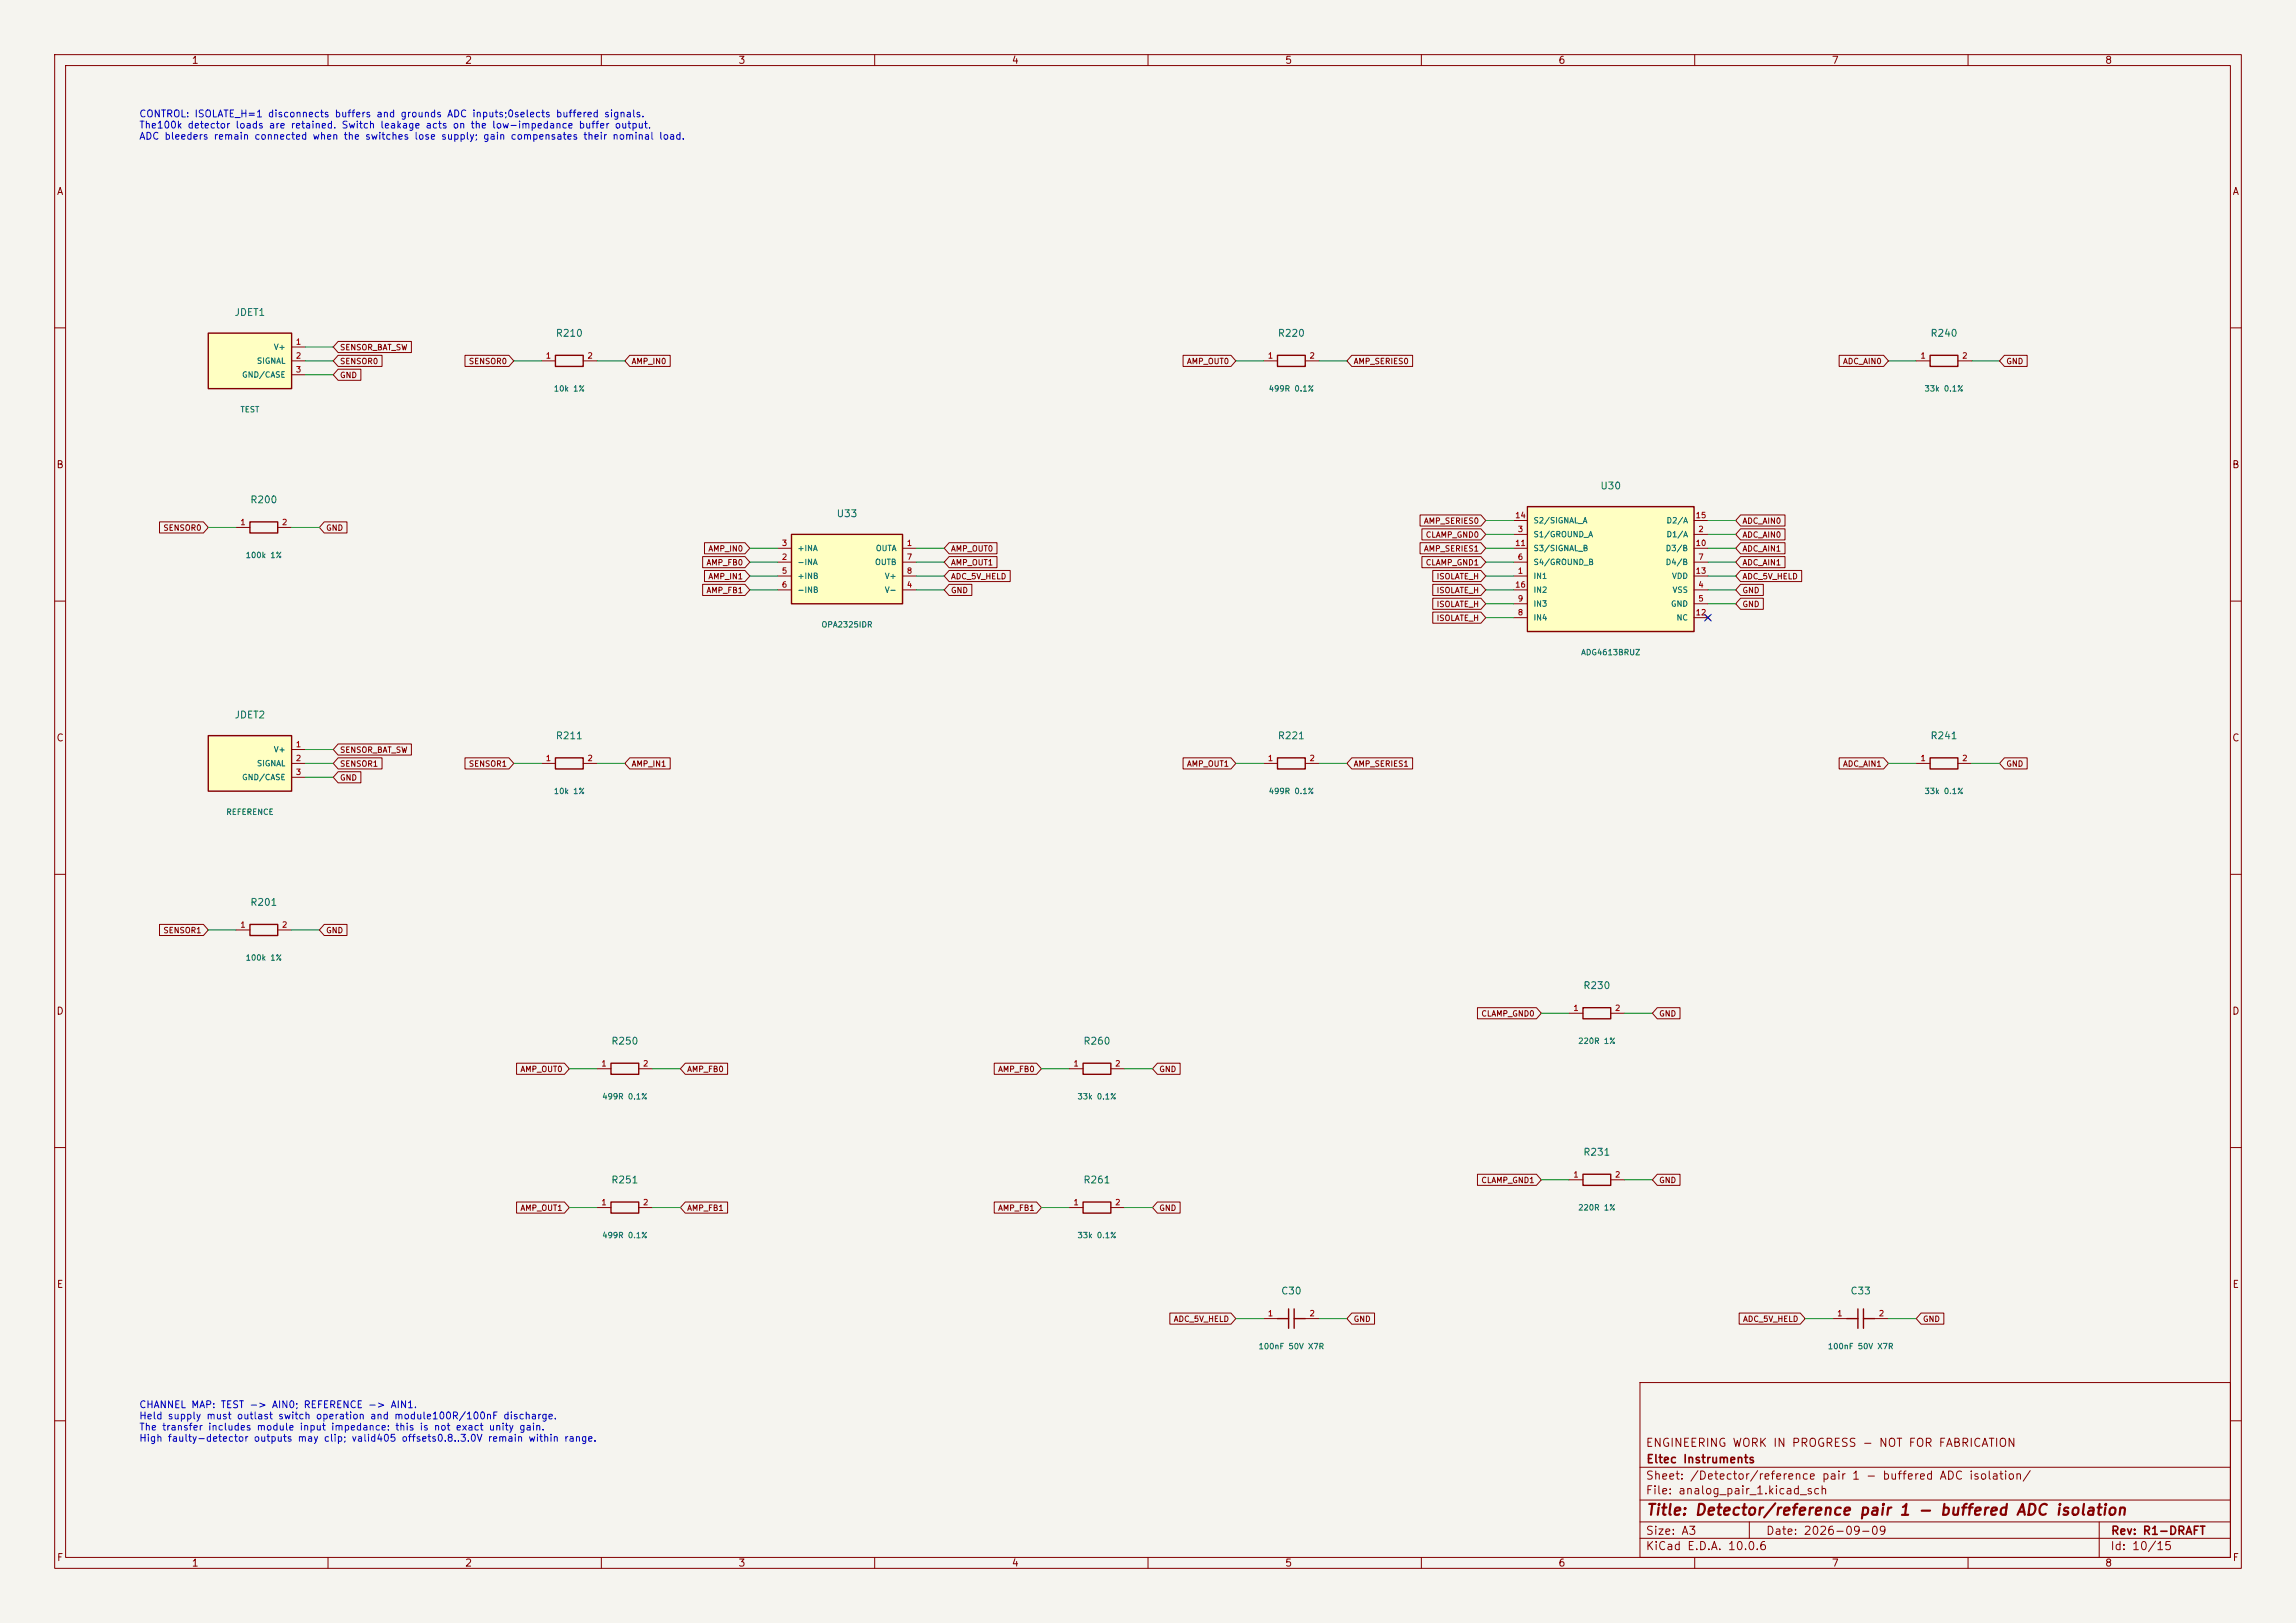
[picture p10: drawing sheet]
<svg xmlns="http://www.w3.org/2000/svg" width="420mm" height="297mm" viewBox="0 0 420 297" stroke-linecap="round" stroke-linejoin="round" font-family="sans-serif">
<defs><g id="words">
<text font-size="2" fill="#840000" x="301" y="277.8">Title: Detector/reference pair 1 - buffered ADC isolation</text>
<g font-size="1.5" fill="#840000">
<text x="300.9" y="265.1">ENGINEERING WORK IN PROGRESS - NOT FOR FABRICATION</text>
<text x="301" y="268.1">Eltec Instruments</text>
<text x="300.9" y="273.8">File: analog_pair_1.kicad_sch</text>
<text x="300.9" y="271.1">Sheet: /Detector/reference pair 1 - buffered ADC isolation/</text>
<text x="300.9" y="281.2">Size: A3</text>
<text x="322.9" y="281.2">Date: 2026-09-09</text>
<text x="386" y="281.2">Rev: R1-DRAFT</text>
<text x="300.9" y="284">KiCad E.D.A. 10.0.6</text>
<text x="385.9" y="284">Id: 10/15</text>
</g>
<g font-size="1.3" fill="#840000">
<text x="35" y="12">1</text>
<text x="85" y="12">2</text>
<text x="135" y="12">3</text>
<text x="185" y="12">4</text>
<text x="235" y="12">5</text>
<text x="285" y="12">6</text>
<text x="335" y="12">7</text>
<text x="385" y="12">8</text>
<text x="10.3" y="36">A</text>
<text x="408.3" y="36">A</text>
<text x="10.2" y="86">B</text>
<text x="408.2" y="86">B</text>
<text x="10.2" y="136">C</text>
<text x="408.2" y="136">C</text>
<text x="10.2" y="186">D</text>
<text x="408.2" y="186">D</text>
<text x="10.3" y="236">E</text>
<text x="408.3" y="236">E</text>
<text x="10.3" y="286">F</text>
<text x="35" y="287">1</text>
<text x="85" y="287">2</text>
<text x="135" y="287">3</text>
<text x="185" y="287">4</text>
<text x="235" y="287">5</text>
<text x="285" y="287">6</text>
<text x="335" y="287">7</text>
<text x="385" y="287">8</text>
<text x="408.3" y="286">F</text>
</g>
<g font-size="1.3" fill="#0000c2">
<text x="25.4" y="21.8">CONTROL: ISOLATE_H=1 disconnects buffers and grounds ADC inputs;0selects buffered signals.</text>
<text x="25.4" y="23.8">The100k detector loads are retained. Switch leakage acts on the low-impedance buffer output.</text>
<text x="25.4" y="25.9">ADC bleeders remain connected when the switches lose supply; gain compensates their nominal load.</text>
<text x="25.4" y="258">CHANNEL MAP: TEST -&gt; AIN0; REFERENCE -&gt; AIN1.</text>
<text x="25.4" y="260">Held supply must outlast switch operation and module100R/100nF discharge.</text>
<text x="25.4" y="262.1">The transfer includes module input impedance: this is not exact unity gain.</text>
<text x="25.4" y="264.1">High faulty-detector outputs may clip; valid405 offsets0.8..3.0V remain within range.</text>
</g>
<g font-size="1.3" fill="#006464">
<text x="42.8" y="58.1">JDET1</text>
<text x="101.6" y="61.9">R210</text>
<text x="233.6" y="61.9">R220</text>
<text x="353" y="61.9">R240</text>
<text x="292.6" y="89.9">U30</text>
<text x="45.7" y="92.4">R200</text>
<text x="152.9" y="94.9">U33</text>
<text x="42.8" y="131.8">JDET2</text>
<text x="101.6" y="135.6">R211</text>
<text x="233.6" y="135.6">R221</text>
<text x="353" y="135.6">R241</text>
<text x="45.7" y="166.1">R201</text>
<text x="289.5" y="181.3">R230</text>
<text x="111.7" y="191.5">R250</text>
<text x="198.1" y="191.5">R260</text>
<text x="289.5" y="211.8">R231</text>
<text x="111.7" y="216.9">R251</text>
<text x="198.1" y="216.9">R261</text>
<text x="234.2" y="237.2">C30</text>
<text x="338.4" y="237.2">C33</text>
</g>
<g font-size="1" fill="#006464">
<text x="50" y="64.3">V+</text>
<text x="44.2" y="69.3">GND/CASE</text>
<text x="46.9" y="66.8">SIGNAL</text>
<text x="101.2" y="71.9">10k 1%</text>
<text x="232" y="71.9">499R 0.1%</text>
<text x="351.9" y="71.9">33k 0.1%</text>
<text x="43.9" y="75.7">TEST</text>
<text x="145.8" y="101.1">+INA</text>
<text x="160.1" y="101.1">OUTA</text>
<text x="280.4" y="98.6">S1/GROUND_A</text>
<text x="280.4" y="101.1">S3/SIGNAL_B</text>
<text x="280.4" y="96">S2/SIGNAL_A</text>
<text x="304.6" y="101.1">D3/B</text>
<text x="304.7" y="98.6">D1/A</text>
<text x="304.7" y="96">D2/A</text>
<text x="44.8" y="102.4">100k 1%</text>
<text x="145.8" y="103.6">-INA</text>
<text x="145.8" y="106.2">+INB</text>
<text x="160" y="103.6">OUTB</text>
<text x="161.8" y="106.2">V+</text>
<text x="280.4" y="106.2">IN1</text>
<text x="280.4" y="103.6">S4/GROUND_B</text>
<text x="304.6" y="103.6">D4/B</text>
<text x="305.8" y="106.2">VDD</text>
<text x="145.8" y="108.7">-INB</text>
<text x="161.8" y="108.7">V-</text>
<text x="280.4" y="113.8">IN4</text>
<text x="280.4" y="111.3">IN3</text>
<text x="280.4" y="108.7">IN2</text>
<text x="305.6" y="111.3">GND</text>
<text x="305.9" y="108.7">VSS</text>
<text x="306.6" y="113.8">NC</text>
<text x="150.2" y="115.1">OPA2325IDR</text>
<text x="289.1" y="120.1">ADG4613BRUZ</text>
<text x="50" y="137.9">V+</text>
<text x="44.2" y="143">GND/CASE</text>
<text x="46.9" y="140.5">SIGNAL</text>
<text x="41.3" y="149.4">REFERENCE</text>
<text x="101.2" y="145.5">10k 1%</text>
<text x="232" y="145.5">499R 0.1%</text>
<text x="351.9" y="145.5">33k 0.1%</text>
<text x="44.8" y="176">100k 1%</text>
<text x="288.6" y="191.3">220R 1%</text>
<text x="110.1" y="201.4">499R 0.1%</text>
<text x="197" y="201.4">33k 0.1%</text>
<text x="288.6" y="221.7">220R 1%</text>
<text x="110.1" y="226.8">499R 0.1%</text>
<text x="197" y="226.8">33k 0.1%</text>
<text x="230.1" y="247.1">100nF 50V X7R</text>
<text x="334.3" y="247.1">100nF 50V X7R</text>
</g>
<g font-size="1" fill="#a90000">
<text x="54" y="63.3">1</text>
<text x="54" y="65.9">2</text>
<text x="99.7" y="65.9">1</text>
<text x="107.4" y="65.9">2</text>
<text x="231.8" y="65.9">1</text>
<text x="239.4" y="65.9">2</text>
<text x="351.2" y="65.9">1</text>
<text x="358.8" y="65.9">2</text>
<text x="54" y="68.4">3</text>
<text x="277.1" y="95.1">14</text>
<text x="310.1" y="95.1">15</text>
<text x="43.9" y="96.3">1</text>
<text x="51.5" y="96.3">2</text>
<text x="142.9" y="100.1">3</text>
<text x="165.8" y="100.1">1</text>
<text x="277.1" y="100.1">11</text>
<text x="277.5" y="97.6">3</text>
<text x="310.1" y="100.1">10</text>
<text x="310.6" y="97.6">2</text>
<text x="142.9" y="102.7">2</text>
<text x="142.9" y="105.2">5</text>
<text x="142.9" y="107.8">6</text>
<text x="165.8" y="107.8">4</text>
<text x="165.8" y="102.7">7</text>
<text x="165.8" y="105.2">8</text>
<text x="277.1" y="107.8">16</text>
<text x="277.5" y="105.2">1</text>
<text x="277.5" y="102.7">6</text>
<text x="310.1" y="105.2">13</text>
<text x="310.6" y="107.8">4</text>
<text x="310.6" y="102.7">7</text>
<text x="277.5" y="112.8">8</text>
<text x="277.5" y="110.3">9</text>
<text x="310.1" y="112.8">12</text>
<text x="310.6" y="110.3">5</text>
<text x="54" y="137">1</text>
<text x="54" y="139.5">2</text>
<text x="54" y="142.1">3</text>
<text x="99.7" y="139.5">1</text>
<text x="107.4" y="139.5">2</text>
<text x="231.8" y="139.5">1</text>
<text x="239.4" y="139.5">2</text>
<text x="351.2" y="139.5">1</text>
<text x="358.8" y="139.5">2</text>
<text x="43.9" y="170">1</text>
<text x="51.5" y="170">2</text>
<text x="287.7" y="185.2">1</text>
<text x="295.3" y="185.2">2</text>
<text x="109.9" y="195.4">1</text>
<text x="117.5" y="195.4">2</text>
<text x="196.3" y="195.4">1</text>
<text x="203.9" y="195.4">2</text>
<text x="287.7" y="215.7">1</text>
<text x="295.3" y="215.7">2</text>
<text x="109.9" y="220.8">1</text>
<text x="117.5" y="220.8">2</text>
<text x="196.3" y="220.8">1</text>
<text x="203.9" y="220.8">2</text>
<text x="231.8" y="241.1">1</text>
<text x="239.4" y="241.1">2</text>
<text x="336" y="241.1">1</text>
<text x="343.6" y="241.1">2</text>
</g>
<g font-size="1" fill="#840000">
<text x="62.1" y="64.3">SENSOR_BAT_SW</text>
<text x="62.1" y="69.4">GND</text>
<text x="62.1" y="66.9">SENSOR0</text>
<text x="85.7" y="66.9">SENSOR0</text>
<text x="115.4" y="66.9">AMP_IN0</text>
<text x="217" y="66.9">AMP_OUT0</text>
<text x="247.5" y="66.9">AMP_SERIES0</text>
<text x="337" y="66.9">ADC_AIN0</text>
<text x="366.9" y="66.9">GND</text>
<text x="29.8" y="97.4">SENSOR0</text>
<text x="59.6" y="97.4">GND</text>
<text x="129.5" y="101.2">AMP_IN0</text>
<text x="173.9" y="101.2">AMP_OUT0</text>
<text x="260.4" y="96.1">AMP_SERIES0</text>
<text x="260.4" y="101.2">AMP_SERIES1</text>
<text x="260.7" y="98.6">CLAMP_GND0</text>
<text x="318.6" y="96.1">ADC_AIN0</text>
<text x="318.6" y="98.6">ADC_AIN0</text>
<text x="318.6" y="101.2">ADC_AIN1</text>
<text x="129.1" y="103.7">AMP_FB0</text>
<text x="129.5" y="106.3">AMP_IN1</text>
<text x="173.9" y="103.7">AMP_OUT1</text>
<text x="173.9" y="106.3">ADC_5V_HELD</text>
<text x="260.7" y="103.7">CLAMP_GND1</text>
<text x="262.7" y="106.3">ISOLATE_H</text>
<text x="318.6" y="103.7">ADC_AIN1</text>
<text x="318.6" y="106.3">ADC_5V_HELD</text>
<text x="129.1" y="108.8">AMP_FB1</text>
<text x="173.9" y="108.8">GND</text>
<text x="262.7" y="108.8">ISOLATE_H</text>
<text x="262.7" y="111.3">ISOLATE_H</text>
<text x="262.7" y="113.9">ISOLATE_H</text>
<text x="318.6" y="108.8">GND</text>
<text x="318.6" y="111.3">GND</text>
<text x="62.1" y="140.5">SENSOR1</text>
<text x="62.1" y="143.1">GND</text>
<text x="62.1" y="138">SENSOR_BAT_SW</text>
<text x="85.7" y="140.5">SENSOR1</text>
<text x="115.4" y="140.5">AMP_IN1</text>
<text x="217" y="140.5">AMP_OUT1</text>
<text x="247.5" y="140.5">AMP_SERIES1</text>
<text x="337" y="140.5">ADC_AIN1</text>
<text x="366.9" y="140.5">GND</text>
<text x="29.8" y="171">SENSOR1</text>
<text x="59.6" y="171">GND</text>
<text x="270.9" y="186.3">CLAMP_GND0</text>
<text x="303.4" y="186.3">GND</text>
<text x="95.1" y="196.4">AMP_OUT0</text>
<text x="125.6" y="196.4">AMP_FB0</text>
<text x="182.5" y="196.4">AMP_FB0</text>
<text x="212" y="196.4">GND</text>
<text x="95.1" y="221.8">AMP_OUT1</text>
<text x="125.6" y="221.8">AMP_FB1</text>
<text x="182.5" y="221.8">AMP_FB1</text>
<text x="212" y="221.8">GND</text>
<text x="270.9" y="216.7">CLAMP_GND1</text>
<text x="303.4" y="216.7">GND</text>
<text x="214.6" y="242.1">ADC_5V_HELD</text>
<text x="247.5" y="242.1">GND</text>
<text x="318.7" y="242.1">ADC_5V_HELD</text>
<text x="351.7" y="242.1">GND</text>
</g>
</g></defs>
<path d="M0 0h420v297h-420z" fill="#f5f4ef" stroke="#f5f4ef" stroke-width=".18"/>
<g fill="none" stroke="#840000" stroke-width=".18">
<path d="M10 10h400v277h-400zM12 12h396v273h-396zM60 10v2M110 10v2M160 10v2M210 10v2M260 10v2M310 10v2M360 10v2M10 60h2M408 60h2M10 110h2"/>
<path d="M408 110h2M231.1 139.7h2.6M238.8 139.7h2.5M10 160h2M408 160h2M10 210h2M408 210h2M195.6 221h2.5M203.2 221h2.5M300 253h108v32h-108zM10 260h2M300 278.5h108"/>
<path d="M300 274.5h108M300 268.5h108M320 278.5v3M384 278.5v6.5M408 260h2M60 285v2M110 285v2M160 285v2M210 285v2M260 285v2M300 281.5h108M310 285v2"/>
<path d="M360 285v2"/>
</g>
<path d="M233.7 138.7h5.1v2h-5.1zM198.1 220h5.1v2h-5.1z" fill="none" stroke="#840000" stroke-width=".25"/>
<path d="M279.4 92.7h30.5v22.9h-30.5z" fill="#ffffc2"/>
<path d="M101.6 65h5.1v2.1h-5.1zM279.4 92.7h30.5v22.9h-30.5zM198.1 194.6h5.1v2h-5.1z" fill="none" stroke="#840000" stroke-width=".25"/>
<g fill="none" stroke="#840000" stroke-width=".18">
<path d="M99.1 66h2.5M106.7 66h2.5M276.9 97.8h2.5M276.9 95.3h2.5M309.9 97.8h2.5M309.9 95.3h2.5M276.9 105.4h2.5M276.9 108h2.5M276.9 110.5h2.5M276.9 102.9h2.5M276.9 113h2.5M276.9 100.3h2.5"/>
<path d="M309.9 105.4h2.5M309.9 108h2.5M309.9 110.5h2.5M309.9 102.9h2.5M309.9 113h2.5M309.9 100.3h2.5M312 112.6l.8 .8M312.8 112.6l-.8 .8M195.6 195.6h2.5M203.2 195.6h2.5"/>
</g>
<path d="M38.1 61h15.2v10.1h-15.2z" fill="#ffffc2"/>
<g fill="none" stroke="#840000" stroke-width=".25">
<path d="M38.1 61h15.2v10.1h-15.2zM233.7 65h5.1v2.1h-5.1zM353.1 65h5v2.1h-5zM353.1 138.7h5v2h-5zM45.7 169.2h5.1v2h-5.1zM289.6 214.9h5v2h-5zM235.7 239.5v3.6M236.7 239.5v3.6M339.9 239.5v3.6M340.9 239.5v3.6M233.7 241.3h2M236.7 241.3h2.1"/>
<path d="M337.8 241.3h2.1M340.9 241.3h2"/>
</g>
<g fill="none" stroke="#840000" stroke-width=".18">
<path d="M53.3 63.5h2.6M53.3 66h2.6M53.3 68.6h2.6M231.1 66h2.6M238.8 66h2.5M350.5 66h2.6M358.1 66h2.6M350.5 139.7h2.6M358.1 139.7h2.6M43.2 170.2h2.5M50.8 170.2h2.5M287 215.9h2.6"/>
<path d="M294.6 215.9h2.6M231.1 241.3h2.6M238.8 241.3h2.5M335.3 241.3h2.5M342.9 241.3h2.5"/>
</g>
<path d="M38.1 134.6h15.2v10.2h-15.2z" fill="#ffffc2"/>
<path d="M45.7 95.5h5.1v2h-5.1zM38.1 134.6h15.2v10.2h-15.2zM289.6 184.4h5v2h-5z" fill="none" stroke="#840000" stroke-width=".25"/>
<path d="M43.2 96.5h2.5M50.8 96.5h2.5M53.3 137.2h2.6M53.3 139.7h2.6M53.3 142.2h2.6M287 185.4h2.6M294.6 185.4h2.6" fill="none" stroke="#840000" stroke-width=".18"/>
<path d="M144.8 97.8h20.3v12.7h-20.3z" fill="#ffffc2"/>
<path d="M144.8 97.8h20.3v12.7h-20.3zM101.6 138.7h5.1v2h-5.1zM111.8 194.6h5v2h-5zM111.8 220h5v2h-5z" fill="none" stroke="#840000" stroke-width=".25"/>
<g fill="none" stroke="#840000" stroke-width=".18">
<path d="M61.8 62.5h13.5v2h-13.5l-.8-1zM61.8 67.6h4.2v2h-4.2l-.8-1zM61.8 65h8.1v2.1h-8.1l-.8-1.1zM85.1 65h8l.9 1-.9 1.1h-8zM115.2 65h7.4v2.1h-7.4l-.9-1.1zM216.4 65h8.8l.9 1-.9 1.1h-8.8zM247.3 65h11.1v2.1h-11.1l-.9-1.1zM336.4 65h8.2l.8 1-.8 1.1h-8.2zM366.6 65h4.2v2.1h-4.2l-.8-1.1zM29.2 95.5h8l.9 1-.9 1h-8zM59.3 95.5h4.2v2h-4.2l-.9-1zM128.9 99.3h7.4l.9 1-.9 1h-7.4z"/>
<path d="M173.6 99.3h8.8v2h-8.8l-.9-1zM259.8 94.2h11.1l.9 1.1-.9 1h-11.1zM259.8 99.3h11.1l.9 1-.9 1h-11.1zM260.1 96.8h10.8l.9 1-.9 1h-10.8zM318.4 94.2h8.1v2.1h-8.1l-.9-1zM318.4 96.8h8.1v2h-8.1l-.9-1zM318.4 99.3h8.1v2h-8.1l-.9-1zM128.5 101.9h7.8l.9 1-.9 1h-7.8zM128.5 106.9h7.8l.9 1.1-.9 1h-7.8zM128.9 104.4h7.4l.9 1-.9 1h-7.4zM142.2 100.3h2.6M142.2 102.9h2.6"/>
<path d="M142.2 108h2.6M142.2 105.4h2.6M165.1 100.3h2.5M165.1 102.9h2.5M165.1 108h2.5M165.1 105.4h2.5M173.6 101.9h8.8v2h-8.8l-.9-1zM173.6 104.4h11.2v2h-11.2l-.9-1zM173.6 106.9h4.2v2.1h-4.2l-.9-1zM260.1 101.9h10.8l.9 1-.9 1h-10.8zM262.1 104.4h8.8l.9 1-.9 1h-8.8zM262.1 106.9h8.8l.9 1.1-.9 1h-8.8z"/>
<path d="M262.1 109.5h8.8l.9 1-.9 1h-8.8zM262.1 112h8.8l.9 1-.9 1h-8.8zM318.4 101.9h8.1v2h-8.1l-.9-1zM318.4 104.4h11.2v2h-11.2l-.9-1zM318.4 106.9h4.2v2.1h-4.2l-.9-1zM318.4 109.5h4.2v2h-4.2l-.9-1zM61.8 138.7h8.1v2h-8.1l-.8-1zM61.8 136.1h13.5v2.1h-13.5l-.8-1zM85.1 138.7h8l.9 1-.9 1h-8zM99.1 139.7h2.5M106.7 139.7h2.5M115.2 138.7h7.4v2h-7.4l-.9-1z"/>
<path d="M216.4 138.7h8.8l.9 1-.9 1h-8.8zM247.3 138.7h11.1v2h-11.1l-.9-1zM336.4 138.7h8.2l.8 1-.8 1h-8.2zM366.6 138.7h4.2v2h-4.2l-.8-1zM61.8 141.2h4.2v2.1h-4.2l-.8-1.1zM29.2 169.2h8l.9 1-.9 1h-8zM59.3 169.2h4.2v2h-4.2l-.9-1zM94.5 194.6h8.8l.8 1-.8 1h-8.8zM109.2 195.6h2.6M116.8 195.6h2.6M125.3 194.6h7.8v2h-7.8l-.8-1zM181.9 194.6h7.7l.9 1-.9 1h-7.7z"/>
<path d="M211.7 194.6h4.2v2h-4.2l-.9-1zM270.3 184.4h10.8l.8 1-.8 1h-10.8zM303.1 184.4h4.2v2h-4.2l-.8-1zM94.5 220h8.8l.8 1-.8 1h-8.8zM125.3 220h7.8v2h-7.8l-.8-1zM181.9 220h7.7l.9 1-.9 1h-7.7zM211.7 220h4.2v2h-4.2l-.9-1zM270.3 214.9h10.8l.8 1-.8 1h-10.8zM303.1 214.9h4.2v2h-4.2l-.8-1zM109.2 221h2.6M116.8 221h2.6M214 240.3h11.2l.9 1-.9 1h-11.2z"/>
<path d="M247.3 240.3h4.1v2h-4.1l-.9-1zM318.1 240.3h11.2l.9 1-.9 1h-11.2zM351.4 240.3h4.2v2h-4.2l-.9-1z"/>
</g>
<g fill="none" stroke="#009600" stroke-width=".18">
<path d="M55.9 66h5.1M55.9 68.6h5.1M55.9 63.5h5.1M94 66h5.1M109.2 66h5.1M226.1 66h5M241.3 66h5.1M345.4 66h5.1M360.7 66h5.1M38.1 96.5h5.1M53.3 96.5h5.1M271.8 97.8h5.1"/>
<path d="M271.8 95.3h5.1M312.4 97.8h5.1M312.4 95.3h5.1M137.2 108h5M137.2 100.3h5M137.2 102.9h5M137.2 105.4h5M167.6 108h5.1M167.6 100.3h5.1M167.6 102.9h5.1M167.6 105.4h5.1M271.8 108h5.1"/>
<path d="M271.8 100.3h5.1M271.8 102.9h5.1M271.8 105.4h5.1M271.8 110.5h5.1M271.8 113h5.1M312.4 108h5.1M312.4 100.3h5.1M312.4 102.9h5.1M312.4 105.4h5.1M312.4 110.5h5.1M55.9 137.2h5.1M55.9 139.7h5.1"/>
<path d="M94 139.7h5.1M109.2 139.7h5.1M226.1 139.7h5M241.3 139.7h5.1M345.4 139.7h5.1M360.7 139.7h5.1M55.9 142.2h5.1M38.1 170.2h5.1M53.3 170.2h5.1M104.1 195.6h5.1M119.4 195.6h5.1M190.5 195.6h5.1"/>
<path d="M205.7 195.6h5.1M281.9 185.4h5.1M297.2 185.4h5.1M281.9 215.9h5.1M297.2 215.9h5.1M104.1 221h5.1M119.4 221h5.1M190.5 221h5.1M205.7 221h5.1M226.1 241.3h5M241.3 241.3h5.1M330.2 241.3h5.1"/>
<path d="M345.4 241.3h5.1"/>
</g>
<path d="M311.8 112.4l1.2 1.2M313 112.4l-1.2 1.2" fill="none" stroke="#000084" stroke-width=".18"/>
<use href="#words"/>
</svg>
